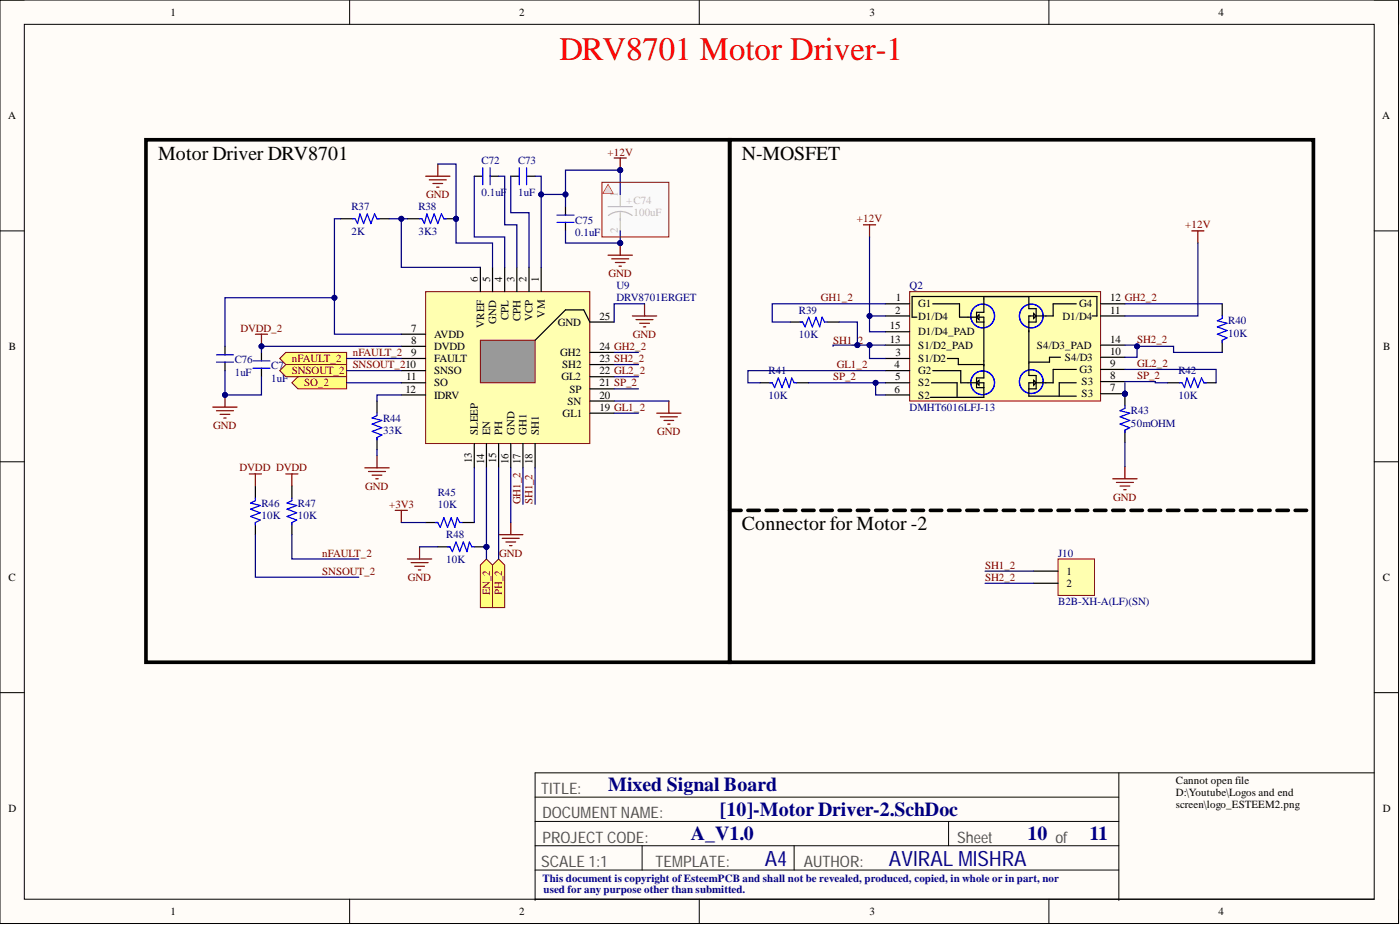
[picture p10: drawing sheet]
<svg xmlns="http://www.w3.org/2000/svg" width="292mm" height="193mm" viewBox="0 0 292 193" stroke-linecap="round" stroke-linejoin="round" font-family="sans-serif">
<defs><g id="words">
<text font-size="6.8" fill="#f00" x="116.7" y="12.4">DRV8701 Motor Driver-1</text>
<g font-size="4.4" fill="#0c0087">
<text x="159.6" y="180.6">A4</text>
<text x="185.5" y="180.6">AVIRAL MISHRA</text>
</g>
<g font-size="4.1">
<text x="33" y="33.3">Motor Driver DRV8701</text>
<text x="154.8" y="33.3">N-MOSFET</text>
<text x="154.8" y="110.6">Connector for Motor -2</text>
</g>
<g font-size="4.1" fill="#000080">
<text x="126.9" y="165.1">Mixed Signal Board</text>
<text x="150.2" y="170.2">[10]-Motor Driver-2.SchDoc</text>
<text x="144.1" y="175.3">A_V1.0</text>
<text x="214.4" y="175.3">10</text>
<text x="227.3" y="175.3">11</text>
</g>
<g font-size="3.3" fill="#505050">
<text x="112.9" y="165.6">TITLE:</text>
<text x="113.2" y="170.7">DOCUMENT NAME:</text>
<text x="113.2" y="175.8">PROJECT CODE:</text>
<text x="199.7" y="175.8">Sheet</text>
<text x="220.2" y="175.8">of</text>
<text x="112.9" y="180.8">SCALE 1:1</text>
<text x="136.8" y="180.8">TEMPLATE:</text>
<text x="167.7" y="180.8">AUTHOR:</text>
</g>
<g font-size="2.3">
<text x="35.6" y="3.3">1</text>
<text x="108.3" y="3.3">2</text>
<text x="181.4" y="3.3">3</text>
<text x="254.2" y="3.3">4</text>
<text x="1.7" y="24.8">A</text>
<text x="288.4" y="24.8">A</text>
<text x="99.7" y="58.8" transform="rotate(-90 99.7 58.8)">6</text>
<text x="102.3" y="58.8" transform="rotate(-90 102.3 58.8)">5</text>
<text x="104.8" y="58.8" transform="rotate(-90 104.8 58.8)">4</text>
<text x="107.3" y="58.8" transform="rotate(-90 107.3 58.8)">3</text>
<text x="109.9" y="58.8" transform="rotate(-90 109.9 58.8)">2</text>
<text x="112.4" y="58.8" transform="rotate(-90 112.4 58.8)">1</text>
<text x="186.7" y="65.4">2</text>
<text x="186.9" y="62.9">1</text>
<text x="191.6" y="64.1">G1</text>
<text x="225.1" y="64.1">G4</text>
<text x="231.7" y="65.4">11</text>
<text x="231.7" y="62.9">12 GH2_2</text>
<text x="85.8" y="69.2">7</text>
<text x="85.8" y="71.7">8</text>
<text x="90.6" y="70.5">AVDD</text>
<text x="101" y="68.4" transform="rotate(-90 101 68.4)">VREF</text>
<text x="103.5" y="67.5" transform="rotate(-90 103.5 67.5)">GND</text>
<text x="106.1" y="66.8" transform="rotate(-90 106.1 66.8)">CPL</text>
<text x="108.6" y="67" transform="rotate(-90 108.6 67)">CPH</text>
<text x="111.1" y="67" transform="rotate(-90 111.1 67)">VCP</text>
<text x="113.7" y="66.3" transform="rotate(-90 113.7 66.3)">VM</text>
<text x="116.4" y="67.9">GND</text>
<text x="125.1" y="66.7">25</text>
<text x="185.6" y="71.5">13</text>
<text x="185.6" y="68.7">15</text>
<text x="191.6" y="66.7">D1/D4</text>
<text x="191.6" y="70">D1/D4_PAD</text>
<text x="221.7" y="66.7">D1/D4</text>
<text x="231.7" y="71.5">14</text>
<text x="1.9" y="73">B</text>
<text x="85.8" y="74.3">9</text>
<text x="90.6" y="73">DVDD</text>
<text x="90.6" y="75.5">FAULT</text>
<text x="116.9" y="74.3">GH2</text>
<text x="117.3" y="76.8">SH2</text>
<text x="125.1" y="75.5">23 SH2_2</text>
<text x="125.1" y="73">24 GH2_2</text>
<text x="186.7" y="76.8">4</text>
<text x="186.8" y="74.3">3</text>
<text x="191.6" y="75.5">S1/D2</text>
<text x="191.6" y="72.8">S1/D2_PAD</text>
<text x="216.4" y="72.8">S4/D3_PAD</text>
<text x="222.2" y="75.3">S4/D3</text>
<text x="225.2" y="77.8">G3</text>
<text x="231.7" y="76.6">9</text>
<text x="231.7" y="74">10</text>
<text x="288.6" y="73">B</text>
<text x="84.6" y="81.9">12</text>
<text x="84.7" y="79.3">11</text>
<text x="90.6" y="78.1">SNSO</text>
<text x="90.6" y="80.6">SO</text>
<text x="90.6" y="83.2">IDRV</text>
<text x="117.1" y="79.3">GL2</text>
<text x="118.8" y="81.9">SP</text>
<text x="125.1" y="83.2">20</text>
<text x="125.1" y="80.6">21 SP_2</text>
<text x="125.1" y="78.1">22 GL2_2</text>
<text x="186.7" y="81.9">6</text>
<text x="186.7" y="79.3">5</text>
<text x="191.6" y="78.1">G2</text>
<text x="191.6" y="80.6">S2</text>
<text x="191.6" y="83.2">S2</text>
<text x="225.7" y="82.9">S3</text>
<text x="225.7" y="80.4">S3</text>
<text x="231.7" y="81.6">7</text>
<text x="231.7" y="79.1">8</text>
<text x="117.4" y="87">GL1</text>
<text x="118.4" y="84.4">SN</text>
<text x="125.1" y="85.7">19 GL1_2</text>
<text x="99.7" y="90.8" transform="rotate(-90 99.7 90.8)">SLEEP</text>
<text x="102.3" y="90.8" transform="rotate(-90 102.3 90.8)">EN</text>
<text x="104.8" y="90.8" transform="rotate(-90 104.8 90.8)">PH</text>
<text x="107.3" y="90.8" transform="rotate(-90 107.3 90.8)">GND</text>
<text x="109.9" y="90.8" transform="rotate(-90 109.9 90.8)">GH1</text>
<text x="112.4" y="90.8" transform="rotate(-90 112.4 90.8)">SH1</text>
<text x="98.4" y="96.7" transform="rotate(-90 98.4 96.7)">13</text>
<text x="101" y="96.8" transform="rotate(-90 101 96.8)">14</text>
<text x="103.5" y="96.7" transform="rotate(-90 103.5 96.7)">15</text>
<text x="106.1" y="96.8" transform="rotate(-90 106.1 96.8)">16</text>
<text x="108.6" y="96.8" transform="rotate(-90 108.6 96.8)">17</text>
<text x="111.1" y="96.8" transform="rotate(-90 111.1 96.8)">18</text>
<text x="222.5" y="119.9">1</text>
<text x="1.8" y="121.2">C</text>
<text x="222.5" y="122.4">2</text>
<text x="288.5" y="121.2">C</text>
<text x="245.4" y="163.5">Cannot open file</text>
<text x="245.4" y="166">D:\Youtube\Logos and end</text>
<text x="1.8" y="169.3">D</text>
<text x="245.4" y="168.6">screen\logo_ESTEEM2.png</text>
<text x="288.5" y="169.3">D</text>
<text x="35.6" y="190.9">1</text>
<text x="108.3" y="190.9">2</text>
<text x="181.4" y="190.9">3</text>
<text x="254.2" y="190.9">4</text>
</g>
<g font-size="2.3" fill="#000080">
<text x="100.5" y="34.2">C72</text>
<text x="108.1" y="34.2">C73</text>
<text x="100.5" y="40.8">0.1uF</text>
<text x="108.1" y="40.8">1uF</text>
<text x="73.3" y="43.9">R37</text>
<text x="87.3" y="43.9">R38</text>
<text x="120" y="46.6">C75</text>
<text x="73.3" y="48.9">2K</text>
<text x="87.3" y="48.9">3K3</text>
<text x="120" y="49.2">0.1uF</text>
<text x="128.6" y="60.3">U9</text>
<text x="128.6" y="62.9">DRV8701ERGET</text>
<text x="166.7" y="65.4">R39</text>
<text x="189.8" y="60.3">Q2</text>
<text x="166.7" y="70.5">10K</text>
<text x="256.3" y="67.7">R40</text>
<text x="256.3" y="70.2">10K</text>
<text x="49" y="75.8">C76</text>
<text x="56.6" y="77.1">C77</text>
<text x="49" y="78.3">1uF</text>
<text x="56.6" y="79.6">1uF</text>
<text x="160.4" y="78.1">R41</text>
<text x="160.4" y="83.2">10K</text>
<text x="245.9" y="78.1">R42</text>
<text x="245.9" y="83.2">10K</text>
<text x="79.9" y="88">R44</text>
<text x="189.8" y="85.7">DMHT6016LFJ-13</text>
<text x="236" y="86.4">R43</text>
<text x="236" y="89">50mOHM</text>
<text x="79.9" y="90.5">33K</text>
<text x="54.6" y="105.7">R46</text>
<text x="62.2" y="105.7">R47</text>
<text x="91.3" y="103.4">R45</text>
<text x="91.3" y="106">10K</text>
<text x="54.6" y="108.2">10K</text>
<text x="62.2" y="108.2">10K</text>
<text x="93.1" y="112.3">R48</text>
<text x="93.1" y="117.4">10K</text>
<text x="220.7" y="116.1">J10</text>
<text x="220.7" y="126.2">B2B-XH-A(LF)(SN)</text>
</g>
<g font-size="2.3" fill="#800000">
<text x="126.8" y="32.5">+12V</text>
<text x="88.9" y="41.3">GND</text>
<text x="178.8" y="46.4">+12V</text>
<text x="247.3" y="47.7">+12V</text>
<text x="127" y="57.8">GND</text>
<text x="171.3" y="62.9">GH1_2</text>
<text x="50.2" y="69.2">DVDD_2</text>
<text x="132" y="70.5">GND</text>
<text x="173.8" y="71.7">SH1_</text>
<text x="179" y="71.7">2</text>
<text x="237.2" y="71.5">SH2_2</text>
<text x="60.9" y="75.5">nFAULT_2</text>
<text x="73.6" y="74.3">nFAULT_2</text>
<text x="73.6" y="76.8">SNSOUT_210</text>
<text x="174.6" y="76.8">GL1_2</text>
<text x="237.2" y="76.6">GL2_2</text>
<text x="60.9" y="78.1">SNSOUT_2</text>
<text x="63.4" y="80.6">SO_2</text>
<text x="173.8" y="79.3">SP_2</text>
<text x="237.2" y="79.1">SP_2</text>
<text x="44.5" y="89.5">GND</text>
<text x="137.1" y="90.8">GND</text>
<text x="50" y="98.4">DVDD DVDD</text>
<text x="76.2" y="102.2">GND</text>
<text x="81.2" y="106">+3V3</text>
<text x="108.6" y="105.2" transform="rotate(-90 108.6 105.2)">GH1_2</text>
<text x="111.1" y="105.2" transform="rotate(-90 111.1 105.2)">SH1_2</text>
<text x="232.3" y="104.4">GND</text>
<text x="67.2" y="116.1">nFAULT_2</text>
<text x="67.2" y="119.9">SNSOUT_2</text>
<text x="104.1" y="116.1">GND</text>
<text x="205.5" y="118.6">SH1_2</text>
<text x="85.1" y="121.2">GND</text>
<text x="102.3" y="124.2" transform="rotate(-90 102.3 124.2)">EN_2</text>
<text x="104.8" y="124.2" transform="rotate(-90 104.8 124.2)">PH_2</text>
<text x="205.5" y="121.2">SH2_2</text>
</g>
<g font-size="2.3" fill="#bfbebc">
<text x="128.9" y="41.1" transform="rotate(-90 128.9 41.1)">1</text>
<text x="130.7" y="42.6">+C74</text>
<text x="132.2" y="45.1">100uF</text>
<text x="128.9" y="48.7" transform="rotate(-90 128.9 48.7)">2</text>
</g>
<g font-size="2.3" fill="#0c0087">
<text x="113.2" y="184">This document is copyright ofEsteemPCB and shall not be revealed, produced, copied, in whole or in part, nor</text>
<text x="113.4" y="186.3">used for any purpose other than submitted.</text>
</g>
</g></defs>
<path d="M0 0h291.8v192.7h-291.8z" fill-rule="evenodd" fill="#fffcf8"/>
<path d="M0 0h291.8v192.7h-291.8z" fill="none" stroke="#000" stroke-width=".21"/>
<path d="M5.1 5.1h281.6v182.5h-281.6z" fill-rule="evenodd" fill="#fffcf8"/>
<g fill="none" stroke="#000" stroke-width=".21">
<path d="M0 0h5.1M5.1 5.1h281.6v182.5h-281.6zM72.9 0v5.1M145.9 0v5.1M218.8 0v5.1M286.7 0h5.1v5.1M0 48.2h5.1M286.7 48.2h5.1M0 96.3h5.1M286.7 96.3h5.1M0 144.5h5.1M286.7 144.5h5.1"/>
<path d="M72.9 187.6v5.1M145.9 187.6v5.1M218.8 187.6v5.1M291.8 187.6v5.1"/>
</g>
<path d="M125.6 38h14v11.4h-14z" fill-rule="evenodd" fill="#fafafa"/>
<path d="M111.6 176.4h121.8M111.6 166.3h121.8M111.6 171.4h121.8M134 176.4v5.1M165.7 176.4v5.1M197.9 171.4v5M233.4 161.2v26.6M286.7 161.2h-175.1v26.6M111.6 187.6h175.1M111.6 181.5h121.8" fill="none" stroke="#000" stroke-width=".21"/>
<path d="M88.8 60.8h34.3v31.7h-34.3z" fill-rule="evenodd" fill="#ffffb0"/>
<path d="M88.8 60.8h34.3v31.7h-34.3z" fill="none" stroke="#800000" stroke-width=".21"/>
<g fill="none" stroke="#000" stroke-width=".25">
<path d="M100.2 55.8v5M102.8 55.8v5M105.3 55.8v5M107.8 55.8v5M110.4 55.8v5M112.9 55.8v5M83.7 69.7h5.1M83.7 72.3h5.1M83.7 74.8h5.1M83.7 77.3h5.1M83.7 79.9h5.1M123.1 78.6h5"/>
<path d="M123.1 76.1h5M123.1 73.5h5M123.1 67.2h5M83.7 82.4h5.1M99 92.5v5.1M101.5 92.5v5.1M104 92.5v5.1M106.6 92.5v5.1M109.1 92.5v5.1M111.6 92.5v5.1M123.1 86.2h5M123.1 83.7h5"/>
<path d="M123.1 81.1h5"/>
</g>
<path d="M100.2 71h11.4v8.9h-11.4z" fill-rule="evenodd" fill="#999"/>
<path d="M100.2 71h11.4v8.9h-11.4z" fill="none" stroke="#800000" stroke-width=".21"/>
<path d="M118 43.1v1.8M118 46.4v1.8M123.1 67.2l-1.3-2.6h-3.8l-6.4 6.4" fill="none" stroke="#000" stroke-width=".25"/>
<path d="M116.2 46.4h3.6M116.2 44.9h3.6" fill="none" stroke="#00f" stroke-width=".25"/>
<path d="M126.9 53.2h5M127.6 54h3.6M128.4 54.8h2M129.2 55.5h.5M129.4 50.7v2.5" fill="none" stroke="#800000" stroke-width=".25"/>
<circle cx="129.4" cy="50.7" r=".51" fill="#000080"/>
<circle cx="129.4" cy="50.7" r=".51" fill="none" stroke="#000080" stroke-width=".21"/>
<path d="M99 36.8h1.7M102.3 36.8h1.7M106.6 36.8h1.7M109.9 36.8h1.7" fill="none" stroke="#000" stroke-width=".25"/>
<path d="M100.7 35v3.5M102.3 35v3.5M108.3 35v3.5M109.9 35v3.5" fill="none" stroke="#00f" stroke-width=".25"/>
<path d="M88.8 36.8h5.1M89.6 37.5h3.5M90.3 38.3h2.1M91.1 39h.5M91.3 34.2v2.6" fill="none" stroke="#800000" stroke-width=".25"/>
<circle cx="95.2" cy="45.6" r=".51" fill="#000080"/>
<circle cx="95.2" cy="45.6" r=".51" fill="none" stroke="#000080" stroke-width=".21"/>
<path d="M85 45.6h2.5M92.6 45.6h2.6" fill="none" stroke="#000" stroke-width=".25"/>
<circle cx="95.2" cy="45.6" r=".51" fill="#000080"/>
<circle cx="95.2" cy="45.6" r=".51" fill="none" stroke="#000080" stroke-width=".21"/>
<path d="M73.6 45.6h.5l.5 1 .5-2 .8 2 .7-2 .8 2 .8-2 .5 1h.5M87.5 45.6h.5l.6 1 .5-2 .7 2 .8-2 .7 2 .8-2 .5 1h.5M45.2 75.5h3.5M45.2 74h3.5" fill="none" stroke="#00f" stroke-width=".25"/>
<path d="M71 45.6h2.6M78.7 45.6h2.5M46.9 72.3v1.7M46.9 75.5v1.8" fill="none" stroke="#000" stroke-width=".25"/>
<path d="M44.4 84.9h5.1M45.2 85.7h3.5M45.9 86.4h2.1M46.7 87.2h.5M46.9 82.4v2.5" fill="none" stroke="#800000" stroke-width=".25"/>
<circle cx="46.9" cy="82.4" r=".51" fill="#000080"/>
<circle cx="46.9" cy="82.4" r=".51" fill="none" stroke="#000080" stroke-width=".21"/>
<path d="M54.6 73.5v1.8M54.6 76.8v1.8" fill="none" stroke="#000" stroke-width=".25"/>
<path d="M52.8 76.8h3.5M52.8 75.3h3.5" fill="none" stroke="#00f" stroke-width=".25"/>
<path d="M58.4 74.8l1.2-1.3h12.7v2.6h-12.7z" fill-rule="evenodd" fill="#ffff80"/>
<path d="M58.4 74.8l1.2-1.3h12.7v2.6h-12.7z" fill="none" stroke="#800000" stroke-width=".21"/>
<path d="M58.4 77.3l1.2-1.2h12.7v2.5h-12.7z" fill-rule="evenodd" fill="#ffff80"/>
<path d="M58.4 77.3l1.2-1.2h12.7v2.5h-12.7z" fill="none" stroke="#800000" stroke-width=".21"/>
<path d="M53.3 69.7h2.5M54.6 69.7v2.6" fill="none" stroke="#800000" stroke-width=".25"/>
<circle cx="54.6" cy="72.3" r=".51" fill="#000080"/>
<circle cx="54.6" cy="72.3" r=".51" fill="none" stroke="#000080" stroke-width=".21"/>
<path d="M53.3 101.4v2.5M53.3 109v2.5M60.9 101.4v2.5M60.9 109v2.5" fill="none" stroke="#000" stroke-width=".25"/>
<path d="M53.3 103.9v.5l-1 .6 2 .5-2 .7 2 .8-2 .7 2 .8-1 .5v.5M60.9 103.9v.5l-1 .6 2 .5-2 .7 2 .8-2 .7 2 .8-1 .5v.5" fill="none" stroke="#00f" stroke-width=".25"/>
<path d="M52 98.9h2.6M53.3 98.9v2.5M59.6 98.9h2.6M60.9 98.9v2.5" fill="none" stroke="#800000" stroke-width=".25"/>
<path d="M60.9 79.9l1.3-1.3h10.1v2.5h-10.1z" fill-rule="evenodd" fill="#ffff80"/>
<path d="M60.9 79.9l1.3-1.3h10.1v2.5h-10.1z" fill="none" stroke="#800000" stroke-width=".21"/>
<path d="M78.7 83.7v2.5M78.7 91.3v2.5M88.8 109h2.5M96.4 109h2.6" fill="none" stroke="#000" stroke-width=".25"/>
<path d="M78.7 86.2v.5l-1.1 .5 2.1 .5-2.1 .8 2.1 .7-2.1 .8 2.1 .8-1 .5v.5M90.8 109h.5l.6 1 .7-2 .8 2 .7-2 .8 2 .5-2 .5 1h.5" fill="none" stroke="#00f" stroke-width=".25"/>
<path d="M76.1 97.6h5.1M76.9 98.4h3.5M77.6 99.1h2.1M78.4 99.9h.5M78.7 95.1v2.5M82.5 106.5h2.5M83.7 106.5v2.5" fill="none" stroke="#800000" stroke-width=".25"/>
<path d="M100.2 117.9l1.3-1.3 1.3 1.3v8.9h-2.6z" fill-rule="evenodd" fill="#ffff80"/>
<path d="M100.2 117.9l1.3-1.3 1.3 1.3v8.9h-2.6z" fill="none" stroke="#800000" stroke-width=".21"/>
<path d="M102.8 117.9l1.2-1.3 1.3 1.3v8.9h-2.5z" fill-rule="evenodd" fill="#ffff80"/>
<path d="M102.8 117.9l1.2-1.3 1.3 1.3v8.9h-2.5z" fill="none" stroke="#800000" stroke-width=".21"/>
<circle cx="101.5" cy="114.1" r=".51" fill="#000080"/>
<circle cx="101.5" cy="114.1" r=".51" fill="none" stroke="#000080" stroke-width=".21"/>
<path d="M99 114.1h2.5" fill="none" stroke="#000" stroke-width=".25"/>
<circle cx="101.5" cy="114.1" r=".51" fill="#000080"/>
<circle cx="101.5" cy="114.1" r=".51" fill="none" stroke="#000080" stroke-width=".21"/>
<path d="M91.3 114.1h2.6" fill="none" stroke="#000" stroke-width=".25"/>
<path d="M93.4 114.1h.5l.5 1 .8-2 .7 2 .8-2 .7 2 .5-2 .5 1h.6" fill="none" stroke="#00f" stroke-width=".25"/>
<g fill="none" stroke="#800000" stroke-width=".25">
<path d="M131.9 65.9h5.1M132.7 66.7h3.6M133.5 67.4h2M134.2 68.2h.5M134.5 63.4v2.5M85 116.6h5.1M85.8 117.4h3.5M86.5 118.1h2.1M87.3 118.9h.5M87.5 114.1v2.5M104 111.5h5.1M104.8 112.3h3.5"/>
<path d="M105.6 113.1h2M106.3 113.8h.5M106.6 109v2.5"/>
</g>
<circle cx="234.7" cy="82.1" r=".51" fill="#000080"/>
<circle cx="234.7" cy="82.1" r=".51" fill="none" stroke="#000080" stroke-width=".21"/>
<path d="M189.8 60.8h39.8v22.9h-39.8z" fill-rule="evenodd" fill="#ffffb0"/>
<path d="M189.8 60.8h39.8v22.9h-39.8z" fill="none" stroke="#800000" stroke-width=".21"/>
<path d="M184.7 63.4h5.1M184.7 65.9h5.1M184.7 74.8h5.1M184.7 77.3h5.1M184.7 79.9h5.1M184.7 82.4h5.1M229.6 82.1h5.1" fill="none" stroke="#000" stroke-width=".25"/>
<circle cx="234.7" cy="82.1" r=".51" fill="#000080"/>
<circle cx="234.7" cy="82.1" r=".51" fill="none" stroke="#000080" stroke-width=".21"/>
<path d="M202 66.2h3.3v9.1M205.3 62.4v2.8h-1.6v2h1.6M229.6 79.6h5.1M229.6 77.1h5.1M229.6 74.5h5.1M229.6 65.9h5.1M229.6 63.4h5.1" fill="none" stroke="#000" stroke-width=".25"/>
<g fill="none" stroke="#00f" stroke-width=".25">
<circle cx="205" cy="65.9" r="2.48"/>
<circle cx="205" cy="79.9" r="2.48"/>
<circle cx="215.2" cy="65.9" r="2.48"/>
<circle cx="215.2" cy="79.6" r="2.48"/>
</g>
<path d="M203.7 66.2l.6-.5v1z" fill="#c0c0c0"/>
<path d="M202 79.9h3.3v3M203.7 66.2l.6-.5v1zM205.3 76.1v2.7h-1.6v2.1h1.6" fill="none" stroke="#000" stroke-width=".25"/>
<path d="M203.7 79.9l.6-.6v1.1z" fill="#c0c0c0"/>
<path d="M203.7 79.9l.6-.6v1.1zM214.9 65.9h3.3M216.2 64.4v2.8" fill="none" stroke="#000" stroke-width=".25"/>
<path d="M215.7 65.4l.5 .5-.5 .5z" fill="#c0c0c0"/>
<path d="M214.7 61.9v2.5h1.5M214.7 67.2h1.5M214.9 65.9h-.2v3.3M215.7 65.4l.5 .5-.5 .5zM216.2 78.3v2.8M216.2 79.9h2" fill="none" stroke="#000" stroke-width=".25"/>
<path d="M215.7 79.3l.5 .6-.5 .5z" fill="#c0c0c0"/>
<g fill="none" stroke="#000" stroke-width=".25">
<path d="M184.7 72h5.1M184.7 69.2h5.1M194.4 79.9h5.3v3M194.6 77.3h5.9v2.6h1.5M194.6 63.4h5.6v2.8h1.8M197.7 74.8h2.2v1.3h5.4M205.3 61.9v.5M205.3 75.3v1M214.7 69v9.3h1.5M215.7 79.3l.5 .6-.5 .5zM215.7 79.9h-1v2.7h9.9M221.3 74.5h-2.3v1h-4.3"/>
<path d="M224.6 77.1h-4.9v2.8h-1.5M224.6 79.9h-3.6v2.7M224.6 63.4h-4.9v2.5h-1.5M227.9 65.9h1v-4h-38.6v4.3h1M229.6 72h5.1M194.1 82.9h11.2M214.7 81.1h1.5"/>
</g>
<circle cx="234.7" cy="82.1" r=".51" fill="#000080"/>
<circle cx="234.7" cy="82.1" r=".51" fill="none" stroke="#000080" stroke-width=".21"/>
<path d="M234.7 82.1v2.6" fill="none" stroke="#000" stroke-width=".25"/>
<circle cx="234.7" cy="82.1" r=".51" fill="#000080"/>
<circle cx="234.7" cy="82.1" r=".51" fill="none" stroke="#000080" stroke-width=".21"/>
<path d="M158.6 79.9h2.5M164.9 67.2h2.6M166.2 79.9h2.5M172.5 67.2h2.6M243.6 79.9h2.5M251.2 79.9h2.5M255 63.4v2.5M255 71v2.5M234.7 89.7v2.6" fill="none" stroke="#000" stroke-width=".25"/>
<path d="M160.6 79.9h.5l.5 1 .8-2.1 .8 2.1 .7-2.1 .8 2.1 .5-2.1 .5 1.1h.5M167 67.2h.5l.5 1 .7-2 .8 2 .8-2 .7 2 .5-2 .5 1h.5M246.1 79.9h.5l.5 1 .5-2.1 .8 2.1 .8-2.1 .7 2.1 .8-2.1 .5 1.1h.5M255 65.9v.5l-1 .5 2 .5-2 .8 2 .8-2 .7 2 .8-1 .5v.5M234.7 84.7v.5l-1 .5 2 .5-2 .8 2 .7-2 .8 2 .7-1 .5v.5" fill="none" stroke="#00f" stroke-width=".25"/>
<path d="M232.2 99.9h5M234.7 97.3v2.6M232.9 100.6h3.6M233.7 101.4h2M234.5 102.2h.5" fill="none" stroke="#800000" stroke-width=".25"/>
<path d="M220.7 116.6h7.7v7.6h-7.7z" fill-rule="evenodd" fill="#ffffb0"/>
<path d="M220.7 116.6h7.7v7.6h-7.7z" fill="none" stroke="#800000" stroke-width=".21"/>
<path d="M215.7 119.1h5M215.7 121.7h5" fill="none" stroke="#000" stroke-width=".25"/>
<path d="M126.9 43.1h5M126.9 45a4.1 4.1 0 0 1 5 0M129.4 40.6v2.5M129.4 44.4v3.8" fill="none" stroke="#bfbebc" stroke-width=".25"/>
<path d="M128.1 33h2.6M129.4 33v2.5" fill="none" stroke="#800000" stroke-width=".25"/>
<circle cx="129.4" cy="35.5" r=".51" fill="#000080"/>
<circle cx="129.4" cy="35.5" r=".51" fill="none" stroke="#000080" stroke-width=".21"/>
<path d="M180.2 46.9h2.5M181.4 46.9v2.5M248.7 48.2h2.5M249.9 48.2v2.5M137 86.2h5.1M137.8 87h3.5M138.5 87.7h2.1M139.3 88.5h.5M139.6 83.7v2.5" fill="none" stroke="#800000" stroke-width=".25"/>
<g fill="none" stroke="#000" stroke-width=".76">
<path d="M30.4 29.2h121.8v109h-121.8zM152.2 29.2h121.8v109h-121.8zM152.2 106.5h2.4M156 106.5h2.4M159.9 106.5h2.3M163.7 106.5h2.3M167.5 106.5h2.3M171.3 106.5h2.4M175.1 106.5h2.4M178.9 106.5h2.4M182.7 106.5h2.4M186.5 106.5h2.4"/>
<path d="M190.3 106.5h2.4M194.1 106.5h2.4M197.9 106.5h2.4M201.7 106.5h2.4M205.5 106.5h2.4M209.3 106.5h2.4M213.1 106.5h2.4M216.9 106.5h2.4M220.7 106.5h2.4M224.6 106.5h2.3M228.4 106.5h2.3M232.2 106.5h2.3"/>
<path d="M236 106.5h2.4M239.8 106.5h2.4M243.6 106.5h2.4M247.4 106.5h2.4M251.2 106.5h2.4M255 106.5h2.4M258.8 106.5h2.4M262.6 106.5h2.4M266.4 106.5h2.4M270.2 106.5h2.4"/>
</g>
<path d="M129.4 35.5v5.1" fill="none" stroke="#000080" stroke-width=".25"/>
<circle cx="129.4" cy="35.5" r=".51" fill="#000080"/>
<circle cx="129.4" cy="35.5" r=".51" fill="none" stroke="#000080" stroke-width=".21"/>
<path d="M46.9 77.3v5.1h7.7v-3.8" fill="none" stroke="#000080" stroke-width=".25"/>
<circle cx="46.9" cy="82.4" r=".51" fill="#000080"/>
<circle cx="46.9" cy="82.4" r=".51" fill="none" stroke="#000080" stroke-width=".21"/>
<path d="M69.8 62.1h-22.9v10.2" fill="none" stroke="#000080" stroke-width=".25"/>
<circle cx="69.8" cy="62.1" r=".51" fill="#000080"/>
<circle cx="69.8" cy="62.1" r=".51" fill="none" stroke="#000080" stroke-width=".21"/>
<path d="M83.7 72.3h-29.1v1.2M53.3 111.5v8.9h21.6" fill="none" stroke="#000080" stroke-width=".25"/>
<circle cx="54.6" cy="72.3" r=".51" fill="#000080"/>
<circle cx="54.6" cy="72.3" r=".51" fill="none" stroke="#000080" stroke-width=".21"/>
<path d="M71 45.6h-1.2v24.1h13.9M60.9 111.5v5.1h14" fill="none" stroke="#000080" stroke-width=".25"/>
<circle cx="69.8" cy="62.1" r=".51" fill="#000080"/>
<circle cx="69.8" cy="62.1" r=".51" fill="none" stroke="#000080" stroke-width=".21"/>
<path d="M81.2 45.6h3.8M72.3 79.9h11.4M72.3 77.3h11.4M72.3 74.8h11.4M83.7 82.4h-5v1.3" fill="none" stroke="#000080" stroke-width=".25"/>
<circle cx="83.7" cy="45.6" r=".51" fill="#000080"/>
<circle cx="83.7" cy="45.6" r=".51" fill="none" stroke="#000080" stroke-width=".21"/>
<path d="M83.7 45.6v10.2h16.5M83.7 109h5.1" fill="none" stroke="#000080" stroke-width=".25"/>
<circle cx="83.7" cy="45.6" r=".51" fill="#000080"/>
<circle cx="83.7" cy="45.6" r=".51" fill="none" stroke="#000080" stroke-width=".21"/>
<path d="M91.3 34.2h3.9v16.5h7.6v5.1M87.5 114.1h3.8" fill="none" stroke="#000080" stroke-width=".25"/>
<circle cx="95.2" cy="45.6" r=".51" fill="#000080"/>
<circle cx="95.2" cy="45.6" r=".51" fill="none" stroke="#000080" stroke-width=".21"/>
<path d="M99 36.8v12.6h6.3v6.4M104 36.8h1.3v10.1h2.5v8.9M106.6 36.8v7.6h3.8v11.4M111.6 36.8h1.3v3.8" fill="none" stroke="#000080" stroke-width=".25"/>
<circle cx="112.9" cy="40.6" r=".51" fill="#000080"/>
<circle cx="112.9" cy="40.6" r=".51" fill="none" stroke="#000080" stroke-width=".21"/>
<path d="M118 43.1v-2.5h-5.1v15.2" fill="none" stroke="#000080" stroke-width=".25"/>
<circle cx="118" cy="40.6" r=".51" fill="#000080"/>
<circle cx="118" cy="40.6" r=".51" fill="none" stroke="#000080" stroke-width=".21"/>
<circle cx="112.9" cy="40.6" r=".51" fill="#000080"/>
<circle cx="112.9" cy="40.6" r=".51" fill="none" stroke="#000080" stroke-width=".21"/>
<path d="M118 48.2v2.5h11.4" fill="none" stroke="#000080" stroke-width=".25"/>
<circle cx="129.4" cy="50.7" r=".51" fill="#000080"/>
<circle cx="129.4" cy="50.7" r=".51" fill="none" stroke="#000080" stroke-width=".21"/>
<path d="M129.4 35.5h-11.4v5.1" fill="none" stroke="#000080" stroke-width=".25"/>
<circle cx="118" cy="40.6" r=".51" fill="#000080"/>
<circle cx="118" cy="40.6" r=".51" fill="none" stroke="#000080" stroke-width=".21"/>
<circle cx="129.4" cy="35.5" r=".51" fill="#000080"/>
<circle cx="129.4" cy="35.5" r=".51" fill="none" stroke="#000080" stroke-width=".21"/>
<path d="M128.1 78.6h5.1M128.1 76.1h5.1M128.1 73.5h5.1M134.5 63.4h-6.4v3.8M168.7 79.9h14M184.7 77.3h-28.7v2.6h2.6M184.7 63.4h-23.6v3.8h3.8M128.1 86.2h5.1M128.1 83.7h11.5M128.1 81.1h5.1" fill="none" stroke="#000080" stroke-width=".25"/>
<circle cx="182.7" cy="79.9" r=".51" fill="#000080"/>
<circle cx="182.7" cy="79.9" r=".51" fill="none" stroke="#000080" stroke-width=".21"/>
<path d="M181.4 72h-7.6v.3" fill="none" stroke="#000080" stroke-width=".25"/>
<circle cx="181.4" cy="72" r=".51" fill="#000080"/>
<circle cx="181.4" cy="72" r=".51" fill="none" stroke="#000080" stroke-width=".21"/>
<circle cx="178.9" cy="72" r=".51" fill="#000080"/>
<circle cx="178.9" cy="72" r=".51" fill="none" stroke="#000080" stroke-width=".21"/>
<path d="M175.1 67.2h3.8v4.8" fill="none" stroke="#000080" stroke-width=".25"/>
<circle cx="178.9" cy="72" r=".51" fill="#000080"/>
<circle cx="178.9" cy="72" r=".51" fill="none" stroke="#000080" stroke-width=".21"/>
<path d="M184.7 72h-3.3v2.8h3.3" fill="none" stroke="#000080" stroke-width=".25"/>
<circle cx="181.4" cy="72" r=".51" fill="#000080"/>
<circle cx="181.4" cy="72" r=".51" fill="none" stroke="#000080" stroke-width=".21"/>
<path d="M181.4 65.9v3.3h3.3" fill="none" stroke="#000080" stroke-width=".25"/>
<circle cx="181.4" cy="65.9" r=".51" fill="#000080"/>
<circle cx="181.4" cy="65.9" r=".51" fill="none" stroke="#000080" stroke-width=".21"/>
<path d="M181.4 49.4v16.5h3.3" fill="none" stroke="#000080" stroke-width=".25"/>
<circle cx="181.4" cy="65.9" r=".51" fill="#000080"/>
<circle cx="181.4" cy="65.9" r=".51" fill="none" stroke="#000080" stroke-width=".21"/>
<path d="M184.7 79.9h-2v2.5h2" fill="none" stroke="#000080" stroke-width=".25"/>
<circle cx="182.7" cy="79.9" r=".51" fill="#000080"/>
<circle cx="182.7" cy="79.9" r=".51" fill="none" stroke="#000080" stroke-width=".21"/>
<path d="M234.7 79.6h6.3v.3h2.6M234.7 77.1h19v2.8M237.2 72.3v2.2h-2.5M205.5 119.1h10.2M205.5 121.7h10.2" fill="none" stroke="#000080" stroke-width=".25"/>
<circle cx="237.2" cy="72.3" r=".51" fill="#000080"/>
<circle cx="237.2" cy="72.3" r=".51" fill="none" stroke="#000080" stroke-width=".21"/>
<path d="M234.7 72h2.5v.3h7.7v1.2h10.1" fill="none" stroke="#000080" stroke-width=".25"/>
<circle cx="237.2" cy="72.3" r=".51" fill="#000080"/>
<circle cx="237.2" cy="72.3" r=".51" fill="none" stroke="#000080" stroke-width=".21"/>
<path d="M249.9 50.7v15.2h-15.2M234.7 63.4h20.3M78.7 93.8v1.3M99 97.6v11.4M101.5 97.6v19" fill="none" stroke="#000080" stroke-width=".25"/>
<circle cx="101.5" cy="114.1" r=".51" fill="#000080"/>
<circle cx="101.5" cy="114.1" r=".51" fill="none" stroke="#000080" stroke-width=".21"/>
<path d="M129.4 48.2v2.5M104 97.6v19M106.6 97.6v11.4M109.1 97.6v7.6M111.6 97.6v7.6" fill="none" stroke="#000080" stroke-width=".25"/>
<circle cx="129.4" cy="50.7" r=".51" fill="#000080"/>
<circle cx="129.4" cy="50.7" r=".51" fill="none" stroke="#000080" stroke-width=".21"/>
<path d="M234.7 79.9v2.2M234.7 92.3v5" fill="none" stroke="#000080" stroke-width=".25"/>
<circle cx="234.7" cy="82.1" r=".51" fill="#000080"/>
<circle cx="234.7" cy="82.1" r=".51" fill="none" stroke="#000080" stroke-width=".21"/>
<path d="M125.6 38h14v11.4h-14z" fill="none" stroke="#800000" stroke-width=".21"/>
<path d="M126.9 38.5l1 1.8h-2z" fill="none" stroke="#900" stroke-width=".21"/>
<path d="M126.9 38.5l1 1.8h-2z" fill="#fec8c8"/>
<use href="#words"/>
</svg>
